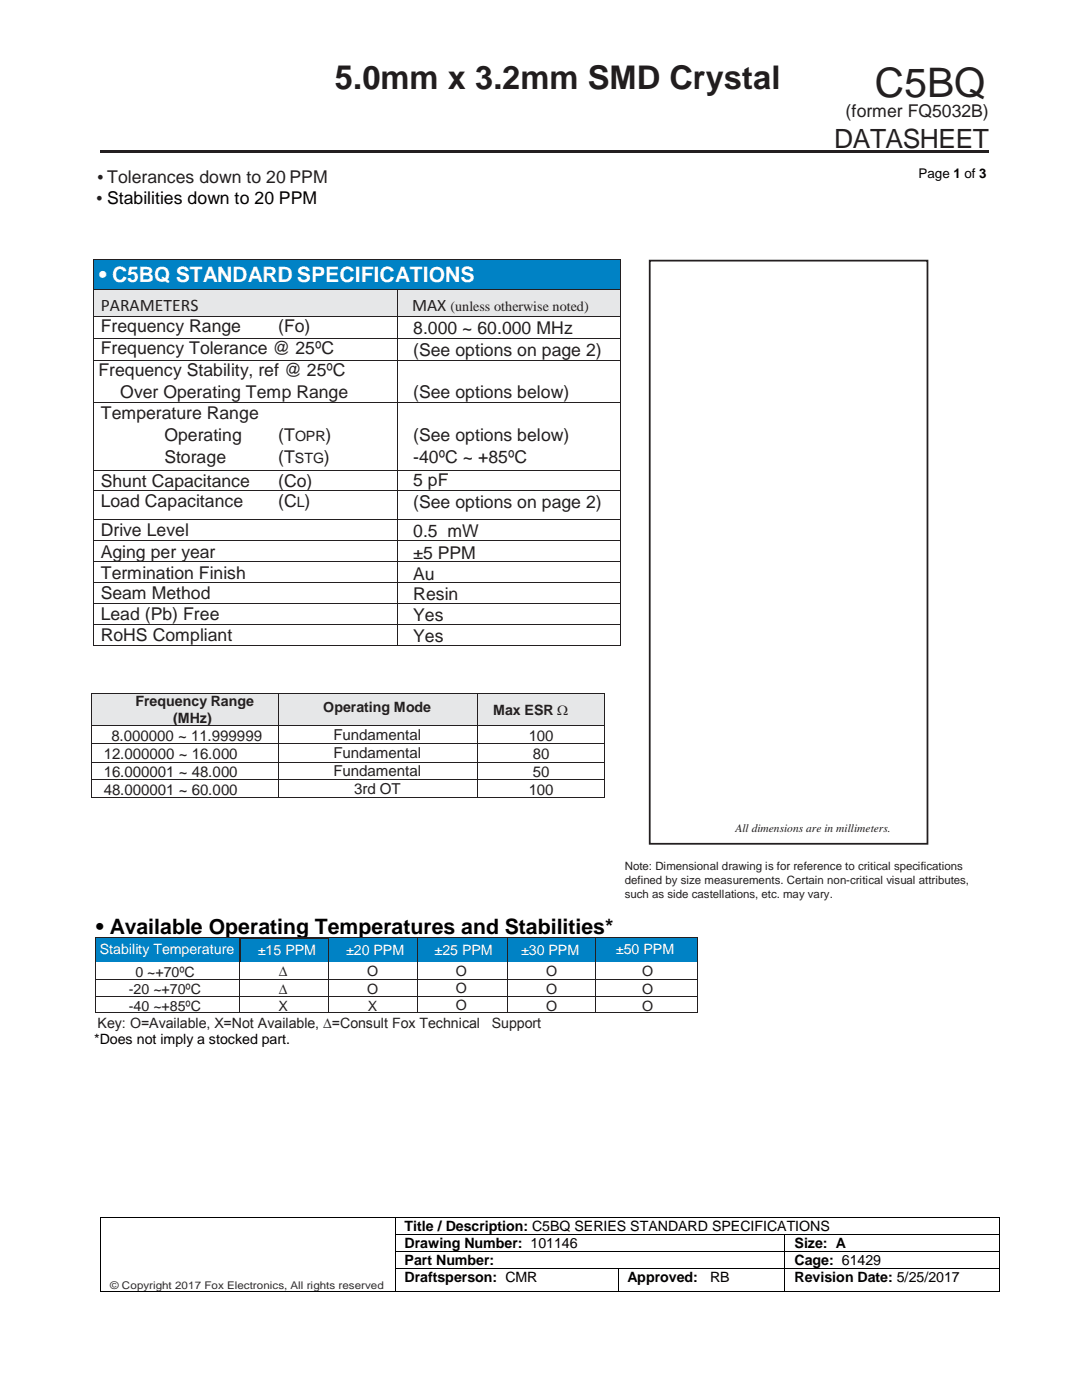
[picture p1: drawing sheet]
<svg xmlns="http://www.w3.org/2000/svg" width="216mm" height="279mm" viewBox="0 0 216 279" stroke-linecap="round" stroke-linejoin="round" font-family="sans-serif">
<defs><g id="words">
<text font-size="8.1" fill="#231f20" x="174.6" y="19.3">C5BQ</text>
<text font-size="6.5" fill="#211d1e" x="66.8" y="17.8">5.0mm x 3.2mm SMD Crystal</text>
<text font-size="5.3" fill="#231f20" x="166.5" y="29.6">DATASHEET</text>
<text font-size="4.2" fill="#fff" x="19.8" y="56.2">• C5BQ STANDARD SPECIFICATIONS</text>
<text font-size="4.2" fill="#010202" x="19.2" y="186.4">• Available Operating Temperatures and Stabilities*</text>
<g font-size="3.5" fill="#231f20">
<text x="168.7" y="23.4">(former FQ5032B)</text>
<text x="19.3" y="40.7">• Stabilities down to 20 PPM</text>
<text x="19.4" y="36.5">• Tolerances down to 20 PPM</text>
<text x="20.1" y="62">PARAMETERS</text>
<text x="82.2" y="62">MAX</text>
<text x="20.1" y="66.3">Frequency Range</text>
<text x="20.1" y="70.7">Frequency Tolerance @ 25ºC</text>
<text x="55.5" y="66.3">(Fo)</text>
<text x="82.5" y="66.7">8.000 ~ 60.000 MHz</text>
<text x="82.5" y="71">(See options on page 2)</text>
<text x="19.6" y="75.1">Frequency Stability, ref @ 25ºC</text>
<text x="20.1" y="83.6">Temperature Range</text>
<text x="24" y="79.3">Over Operating Temp Range</text>
<text x="82.5" y="79.5">(See options below)</text>
<text x="32.8" y="88">Operating</text>
<text x="55.5" y="88">(T</text>
<text x="65" y="88">)</text>
<text x="82.5" y="88.1">(See options below)</text>
<text x="32.8" y="92.4">Storage</text>
<text x="55.5" y="92.3">(T</text>
<text x="64.6" y="92.3">)</text>
<text x="82.5" y="92.4">-40ºC ~ +85ºC</text>
<text x="20.1" y="97.2">Shunt Capacitance</text>
<text x="20.1" y="101.2">Load Capacitance</text>
<text x="55.5" y="97.2">(Co)</text>
<text x="55.5" y="101.2">(C )</text>
<text x="82.5" y="97">5 pF</text>
<text x="82.5" y="101.4">(See options on page 2)</text>
<text x="20.1" y="107">Drive Level</text>
<text x="82.5" y="107.1">0.5 mW</text>
<text x="20.1" y="111.3">Aging per year</text>
<text x="82.5" y="111.5">±5 PPM</text>
<text x="20.1" y="115.5">Termination Finish</text>
<text x="20.1" y="119.6">Seam Method</text>
<text x="82.5" y="115.7">Au</text>
<text x="82.5" y="119.8">Resin</text>
<text x="20.1" y="123.8">Lead (Pb) Free</text>
<text x="82.5" y="124">Yes</text>
<text x="20.1" y="128">RoHS Compliant</text>
<text x="82.5" y="128.1">Yes</text>
</g>
<g font-size="3" fill="#231f20">
<text x="22.2" y="147.8">8.000000 ~ 11.999999</text>
<text x="66.5" y="147.6">Fundamental</text>
<text x="105.5" y="147.8">100</text>
<text x="20.7" y="151.4">12.000000 ~ 16.000</text>
<text x="20.7" y="155">16.000001 ~ 48.000</text>
<text x="66.5" y="151.2">Fundamental</text>
<text x="66.5" y="154.8">Fundamental</text>
<text x="106.3" y="151.4">80</text>
<text x="106.3" y="155">50</text>
<text x="20.7" y="158.6">48.000001 ~ 60.000</text>
<text x="70.7" y="158.4">3rd OT</text>
<text x="105.5" y="158.6">100</text>
</g>
<g font-size="2.8" fill="#231f20">
<text x="89.9" y="62">(unless otherwise noted)</text>
<text x="58.9" y="88">OPR</text>
<text x="58.8" y="92.3">STG</text>
<text x="59.2" y="101.2">L</text>
<text x="27" y="141">Frequency Range</text>
<text x="64.5" y="142">Operating Mode</text>
<text x="98.4" y="142.7">Max ESR Ω</text>
<text x="34.5" y="144.3">(MHz)</text>
<text x="27" y="194.9">0 ~+70ºC</text>
<text x="55.7" y="194.9">∆</text>
<text x="73.2" y="194.9">O</text>
<text x="91" y="194.7">O</text>
<text x="109" y="194.9">O</text>
<text x="128.1" y="194.9">O</text>
<text x="25.7" y="198.4">-20 ~+70ºC</text>
<text x="25.7" y="201.8">-40 ~+85ºC</text>
<text x="55.6" y="201.8">X</text>
<text x="55.7" y="198.4">∆</text>
<text x="73.2" y="198.4">O</text>
<text x="73.4" y="201.8">X</text>
<text x="91" y="198.2">O</text>
<text x="91" y="201.6">O</text>
<text x="109" y="198.4">O</text>
<text x="109" y="201.8">O</text>
<text x="128.1" y="198.4">O</text>
<text x="128.1" y="201.7">O</text>
<text x="19.5" y="205.1">Key: O=Available, X=Not Available, ∆=Consult Fox Technical</text>
<text x="98.1" y="205.1">Support</text>
</g>
<g font-size="2.8" fill="#fff">
<text x="19.9" y="190.5">Stability Temperature</text>
<text x="51.4" y="190.7">±15 PPM</text>
<text x="69" y="190.5">±20 PPM</text>
<text x="86.7" y="190.5">±25 PPM</text>
<text x="104" y="190.6">±30 PPM</text>
<text x="122.9" y="190.5">±50 PPM</text>
</g>
<g font-size="2.8">
<text x="18.8" y="208.3">*Does not imply a stocked part.</text>
<text x="80.7" y="245.6">Title / Description: C5BQ SERIES STANDARD SPECIFICATIONS</text>
<text x="80.7" y="249">Drawing Number: 101146</text>
<text x="158.5" y="249">Size: A</text>
<text x="80.7" y="252.5">Part Number:</text>
<text x="80.7" y="255.9">Draftsperson: CMR</text>
<text x="125.2" y="255.9">Approved:</text>
<text x="141.7" y="255.9">RB</text>
<text x="158.5" y="252.5">Cage: 61429</text>
<text x="158.5" y="255.9">Revision Date: 5/25/2017</text>
</g>
<text font-size="2.7" x="183.3" y="35.5">Page 1 of 3</text>
<g font-size="2.3" fill="#231f20">
<text x="146.7" y="166.1">All dimensions are in millimeters.</text>
<text x="124.7" y="173.7">Note: Dimensional drawing is for reference to critical specifications</text>
<text x="124.7" y="176.4">defined by size measurements. Certain non-critical visual attributes,</text>
<text x="124.7" y="179.2">such as side castellations, etc. may vary.</text>
</g>
<text font-size="2.1" fill="#2d2d2d" x="22" y="257.2">© Copyright 2017 Fox Electronics, All rights reserved</text>
</g></defs>
<path d="M20 29.9h177.3v.6h-177.3z" fill-rule="evenodd" fill="#231f20"/>
<g fill="#000">
<path d="M20 242.9h.2v.2h-.2zM20 246.3h.2v.2h-.2zM20 249.8h.2v.1h-.2zM20 253.2h.2v.1h-.2zM20 257.7h.2v.2h-.2zM78.8 242.9h.2v.2h-.2zM78.8 246.3h.2v.2h-.2zM78.8 249.8h.2v.1h-.2zM78.8 253.2h.2v.1h-.2zM78.8 257.7h.2v.2h-.2zM123.2 253.2h.2v.1h-.2zM123.2 257.7h.2v.2h-.2z"/>
<path d="M156.5 246.3h.2v.2h-.2zM156.5 249.8h.2v.1h-.2zM156.5 253.2h.2v.1h-.2zM156.5 257.7h.2v.2h-.2zM199.4 242.9h.2v.2h-.2zM199.4 246.3h.2v.2h-.2zM199.4 249.8h.2v.1h-.2zM199.4 253.2h.2v.1h-.2zM199.4 257.7h.2v.2h-.2z"/>
</g>
<g fill="none" stroke="#000" stroke-width=".2">
<path d="M20.1 243.1v3.2M20.1 246.5v3.3M20.1 249.9v3.3M20.1 253.3v4.4M20.2 243h58.6M20.2 257.8h58.6M78.9 243.1v3.2M78.9 246.5v3.3M78.9 249.9v3.3M78.9 253.3v4.4M79 243h120.4M79 246.4h77.5"/>
<path d="M79 249.9h77.5M79 253.2h44.2M79 257.8h44.2M123.3 253.3v4.4M123.4 253.2h33.1M123.4 257.8h33.1M156.6 246.5v3.3M156.6 249.9v3.3M156.6 253.3v4.4M156.7 246.4h42.7M156.7 249.9h42.7M156.7 253.2h42.7"/>
<path d="M156.7 257.8h42.7M199.5 243.1v3.2M199.5 246.5v3.3M199.5 249.9v3.3M199.5 253.3v4.4"/>
</g>
<path d="M15.9 181.4h106v25.4h-106z" fill-rule="evenodd" fill="#fff"/>
<path d="M18.7 51.8h104.9v5.9h-104.9z" fill-rule="evenodd" fill="#0082c5"/>
<path d="M18.7 51.8h104.9v5.4h-104.9z" fill="#0082c5"/>
<path d="M18.5 51.6h.2v.2h-.2z" fill="#231f20"/>
<path d="M18.7 51.7h105" fill="none" stroke="#231f20" stroke-width=".2"/>
<path d="M123.7 51.6h.1v.2h-.1z" fill="#231f20"/>
<path d="M18.6 51.8v5.9M123.7 51.8v5.9" fill="none" stroke="#231f20" stroke-width=".2"/>
<g fill="#e6e7e8">
<path d="M18.7 57.9h60.5v5.3h-60.5z" fill-rule="evenodd"/>
<path d="M79.4 57.9h44.2v5.3h-44.2z" fill-rule="evenodd"/>
</g>
<g fill="#e6e7e8">
<path d="M18.7 57.9h60.5v5h-60.5z"/>
<path d="M79.4 57.9h44.2v5h-44.2z"/>
</g>
<path d="M18.5 57.7h.2v.2h-.2z" fill="#231f20"/>
<path d="M18.7 57.8h60.5" fill="none" stroke="#231f20" stroke-width=".2"/>
<path d="M79.2 57.7h.2v.2h-.2z" fill="#231f20"/>
<path d="M79.4 57.8h44.3" fill="none" stroke="#231f20" stroke-width=".2"/>
<path d="M123.7 57.7h.1v.2h-.1z" fill="#231f20"/>
<path d="M18.6 57.9v5.3M79.3 57.9v5.3M123.7 57.9v5.3" fill="none" stroke="#231f20" stroke-width=".2"/>
<path d="M18.5 63.2h.2v.1h-.2z" fill="#231f20"/>
<path d="M18.7 63.2h34.8" fill="none" stroke="#231f20" stroke-width=".2"/>
<path d="M53.5 63.2h.1v.1h-.1z" fill="#231f20"/>
<path d="M53.6 63.2h25.6" fill="none" stroke="#231f20" stroke-width=".2"/>
<path d="M79.2 63.2h.2v.1h-.2z" fill="#231f20"/>
<path d="M79.4 63.2h44.3" fill="none" stroke="#231f20" stroke-width=".2"/>
<path d="M123.7 63.2h.1v.1h-.1z" fill="#231f20"/>
<path d="M18.6 63.3v4.3M79.3 63.3v4.3M123.7 63.3v4.3" fill="none" stroke="#231f20" stroke-width=".2"/>
<path d="M18.5 67.6h.2v.1h-.2z" fill="#231f20"/>
<path d="M18.7 67.6h34.8" fill="none" stroke="#231f20" stroke-width=".2"/>
<path d="M53.5 67.6h.1v.1h-.1z" fill="#231f20"/>
<path d="M53.6 67.6h25.6" fill="none" stroke="#231f20" stroke-width=".2"/>
<path d="M79.2 67.6h.2v.1h-.2z" fill="#231f20"/>
<path d="M79.4 67.6h44.3" fill="none" stroke="#231f20" stroke-width=".2"/>
<path d="M123.7 67.6h.1v.1h-.1z" fill="#231f20"/>
<path d="M18.6 67.7v4.2M79.3 67.7v4.2M123.7 67.7v4.2" fill="none" stroke="#231f20" stroke-width=".2"/>
<path d="M18.5 71.9h.2v.2h-.2z" fill="#231f20"/>
<path d="M18.7 72h60.5" fill="none" stroke="#231f20" stroke-width=".2"/>
<path d="M79.2 71.9h.2v.2h-.2z" fill="#231f20"/>
<path d="M79.4 72h44.3" fill="none" stroke="#231f20" stroke-width=".2"/>
<path d="M123.7 71.9h.1v.2h-.1z" fill="#231f20"/>
<path d="M18.6 72.1v8.1M79.3 72.1v8.1M123.7 72.1v8.1" fill="none" stroke="#231f20" stroke-width=".2"/>
<path d="M18.5 80.2h.2v.2h-.2z" fill="#231f20"/>
<path d="M18.7 80.3h34.8" fill="none" stroke="#231f20" stroke-width=".2"/>
<path d="M53.5 80.2h.1v.2h-.1z" fill="#231f20"/>
<path d="M53.6 80.3h25.6" fill="none" stroke="#231f20" stroke-width=".2"/>
<path d="M79.2 80.2h.2v.2h-.2z" fill="#231f20"/>
<path d="M79.4 80.3h44.3" fill="none" stroke="#231f20" stroke-width=".2"/>
<path d="M123.7 80.2h.1v.2h-.1z" fill="#231f20"/>
<path d="M18.6 80.4v13.3M79.3 80.4v13.3M123.7 80.4v13.3" fill="none" stroke="#231f20" stroke-width=".2"/>
<path d="M18.5 93.7h.2v.2h-.2z" fill="#231f20"/>
<path d="M18.7 93.8h34.8" fill="none" stroke="#231f20" stroke-width=".2"/>
<path d="M53.5 93.7h.1v.2h-.1z" fill="#231f20"/>
<path d="M53.6 93.8h25.6" fill="none" stroke="#231f20" stroke-width=".2"/>
<path d="M79.2 93.7h.2v.2h-.2z" fill="#231f20"/>
<path d="M79.4 93.8h44.3" fill="none" stroke="#231f20" stroke-width=".2"/>
<path d="M123.7 93.7h.1v.2h-.1z" fill="#231f20"/>
<path d="M18.6 93.9v3.8M79.3 93.9v3.8M123.7 93.9v3.8" fill="none" stroke="#231f20" stroke-width=".2"/>
<path d="M18.5 97.7h.2v.2h-.2z" fill="#231f20"/>
<path d="M18.7 97.8h34.8" fill="none" stroke="#231f20" stroke-width=".2"/>
<path d="M53.5 97.7h.1v.2h-.1z" fill="#231f20"/>
<path d="M53.6 97.8h25.6" fill="none" stroke="#231f20" stroke-width=".2"/>
<path d="M79.2 97.7h.2v.2h-.2z" fill="#231f20"/>
<path d="M79.4 97.8h44.3" fill="none" stroke="#231f20" stroke-width=".2"/>
<path d="M123.7 97.7h.1v.2h-.1z" fill="#231f20"/>
<path d="M18.6 97.9v5.6M79.3 97.9v5.6M123.7 97.9v5.6" fill="none" stroke="#231f20" stroke-width=".2"/>
<path d="M18.5 103.5h.2v.2h-.2z" fill="#231f20"/>
<path d="M18.7 103.6h34.8" fill="none" stroke="#231f20" stroke-width=".2"/>
<path d="M53.5 103.5h.1v.2h-.1z" fill="#231f20"/>
<path d="M53.6 103.6h25.6" fill="none" stroke="#231f20" stroke-width=".2"/>
<path d="M79.2 103.5h.2v.2h-.2z" fill="#231f20"/>
<path d="M79.4 103.6h44.3" fill="none" stroke="#231f20" stroke-width=".2"/>
<path d="M123.7 103.5h.1v.2h-.1z" fill="#231f20"/>
<path d="M18.6 103.7v4.2M79.3 103.7v4.2M123.7 103.7v4.2" fill="none" stroke="#231f20" stroke-width=".2"/>
<path d="M18.5 107.9h.2v.1h-.2z" fill="#231f20"/>
<path d="M18.7 107.9h60.5" fill="none" stroke="#231f20" stroke-width=".2"/>
<path d="M79.2 107.9h.2v.1h-.2z" fill="#231f20"/>
<path d="M79.4 107.9h44.3" fill="none" stroke="#231f20" stroke-width=".2"/>
<path d="M123.7 107.9h.1v.1h-.1z" fill="#231f20"/>
<path d="M18.6 108v4.1M79.3 108v4.1M123.7 108v4.1" fill="none" stroke="#231f20" stroke-width=".2"/>
<path d="M18.5 112.1h.2v.1h-.2z" fill="#231f20"/>
<path d="M18.7 112.1h60.5" fill="none" stroke="#231f20" stroke-width=".2"/>
<path d="M79.2 112.1h.2v.1h-.2z" fill="#231f20"/>
<path d="M79.4 112.1h44.3" fill="none" stroke="#231f20" stroke-width=".2"/>
<path d="M123.7 112.1h.1v.1h-.1z" fill="#231f20"/>
<path d="M18.6 112.2v4M79.3 112.2v4M123.7 112.2v4" fill="none" stroke="#231f20" stroke-width=".2"/>
<path d="M18.5 116.2h.2v.2h-.2z" fill="#231f20"/>
<path d="M18.7 116.3h60.5" fill="none" stroke="#231f20" stroke-width=".2"/>
<path d="M79.2 116.2h.2v.2h-.2z" fill="#231f20"/>
<path d="M79.4 116.3h44.3" fill="none" stroke="#231f20" stroke-width=".2"/>
<path d="M123.7 116.2h.1v.2h-.1z" fill="#231f20"/>
<path d="M18.6 116.4v4M79.3 116.4v4M123.7 116.4v4" fill="none" stroke="#231f20" stroke-width=".2"/>
<path d="M18.5 120.4h.2v.1h-.2z" fill="#231f20"/>
<path d="M18.7 120.4h60.5" fill="none" stroke="#231f20" stroke-width=".2"/>
<path d="M79.2 120.4h.2v.1h-.2z" fill="#231f20"/>
<path d="M79.4 120.4h44.3" fill="none" stroke="#231f20" stroke-width=".2"/>
<path d="M123.7 120.4h.1v.1h-.1z" fill="#231f20"/>
<path d="M18.6 120.5v4M79.3 120.5v4M123.7 120.5v4" fill="none" stroke="#231f20" stroke-width=".2"/>
<path d="M18.5 124.5h.2v.2h-.2z" fill="#231f20"/>
<path d="M18.7 124.6h60.5" fill="none" stroke="#231f20" stroke-width=".2"/>
<path d="M79.2 124.5h.2v.2h-.2z" fill="#231f20"/>
<path d="M79.4 124.6h44.3" fill="none" stroke="#231f20" stroke-width=".2"/>
<path d="M123.7 124.5h.1v.2h-.1z" fill="#231f20"/>
<path d="M18.6 124.7v4" fill="none" stroke="#231f20" stroke-width=".2"/>
<path d="M18.5 128.7h.2v.2h-.2z" fill="#231f20"/>
<path d="M18.7 128.8h60.5M79.3 124.7v4" fill="none" stroke="#231f20" stroke-width=".2"/>
<path d="M79.2 128.7h.2v.2h-.2z" fill="#231f20"/>
<path d="M79.4 128.8h44.3M123.7 124.7v4" fill="none" stroke="#231f20" stroke-width=".2"/>
<path d="M123.7 128.7h.1v.2h-.1z" fill="#231f20"/>
<path d="M16.9 137h105.1v24.4h-105.1z" fill-rule="evenodd" fill="#fff"/>
<g fill="#e6e7e8">
<path d="M18.3 138.5h37.2v6.2h-37.2z"/>
<path d="M18.3 138.5h37.2v3.1h-37.2z"/>
<path d="M18.3 141.6h37.2v3.1h-37.2z"/>
<path d="M55.7 138.5h39.5v6.2h-39.5z"/>
<path d="M55.7 138.5h39.5v4.2h-39.5z"/>
<path d="M95.4 138.5h25.2v6.2h-25.2z"/>
<path d="M95.4 139.9h25.2v3.4h-25.2z"/>
</g>
<path d="M18.1 138.3h.2v.2h-.2z" fill="#231f20"/>
<path d="M18.3 138.4h37.2" fill="none" stroke="#231f20" stroke-width=".2"/>
<path d="M55.5 138.3h.2v.2h-.2z" fill="#231f20"/>
<path d="M55.7 138.4h39.5" fill="none" stroke="#231f20" stroke-width=".2"/>
<path d="M95.2 138.3h.1v.2h-.1z" fill="#231f20"/>
<path d="M95.3 138.4h25.3" fill="none" stroke="#231f20" stroke-width=".2"/>
<path d="M120.6 138.3h.1v.2h-.1z" fill="#231f20"/>
<path d="M18.2 138.5v6.2M55.6 138.5v6.2M95.3 138.5v6.2M120.7 138.5v6.2" fill="none" stroke="#231f20" stroke-width=".2"/>
<path d="M18.1 144.7h.2v.2h-.2z" fill="#231f20"/>
<path d="M18.3 144.8h37.2" fill="none" stroke="#231f20" stroke-width=".2"/>
<path d="M55.5 144.7h.2v.2h-.2z" fill="#231f20"/>
<path d="M55.7 144.8h39.5" fill="none" stroke="#231f20" stroke-width=".2"/>
<path d="M95.2 144.7h.1v.2h-.1z" fill="#231f20"/>
<path d="M95.3 144.8h25.3" fill="none" stroke="#231f20" stroke-width=".2"/>
<path d="M120.6 144.7h.1v.2h-.1z" fill="#231f20"/>
<path d="M18.2 144.9v3.5M55.6 144.9v3.5M95.3 144.9v3.5M120.7 144.9v3.5" fill="none" stroke="#231f20" stroke-width=".2"/>
<path d="M18.1 148.4h.2v.1h-.2z" fill="#231f20"/>
<path d="M18.3 148.5h37.2" fill="none" stroke="#231f20" stroke-width=".2"/>
<path d="M55.5 148.4h.2v.1h-.2z" fill="#231f20"/>
<path d="M55.7 148.5h39.5" fill="none" stroke="#231f20" stroke-width=".2"/>
<path d="M95.2 148.4h.1v.1h-.1z" fill="#231f20"/>
<path d="M95.3 148.5h25.3" fill="none" stroke="#231f20" stroke-width=".2"/>
<path d="M120.6 148.4h.1v.1h-.1z" fill="#231f20"/>
<path d="M18.2 148.5v3.5M55.6 148.5v3.5M95.3 148.5v3.5M120.7 148.5v3.5" fill="none" stroke="#231f20" stroke-width=".2"/>
<path d="M18.1 152h.2v.2h-.2z" fill="#231f20"/>
<path d="M18.3 152.1h37.2" fill="none" stroke="#231f20" stroke-width=".2"/>
<path d="M55.5 152h.2v.2h-.2z" fill="#231f20"/>
<path d="M55.7 152.1h39.5" fill="none" stroke="#231f20" stroke-width=".2"/>
<path d="M95.2 152h.1v.2h-.1z" fill="#231f20"/>
<path d="M95.3 152.1h25.3" fill="none" stroke="#231f20" stroke-width=".2"/>
<path d="M120.6 152h.1v.2h-.1z" fill="#231f20"/>
<path d="M18.2 152.2v3.3M55.6 152.2v3.3M95.3 152.2v3.3M120.7 152.2v3.3" fill="none" stroke="#231f20" stroke-width=".2"/>
<path d="M18.1 155.5h.2v.2h-.2z" fill="#231f20"/>
<path d="M18.3 155.6h37.2" fill="none" stroke="#231f20" stroke-width=".2"/>
<path d="M55.5 155.5h.2v.2h-.2z" fill="#231f20"/>
<path d="M55.7 155.6h39.5" fill="none" stroke="#231f20" stroke-width=".2"/>
<path d="M95.2 155.5h.1v.2h-.1z" fill="#231f20"/>
<path d="M95.3 155.6h25.3" fill="none" stroke="#231f20" stroke-width=".2"/>
<path d="M120.6 155.5h.1v.2h-.1z" fill="#231f20"/>
<path d="M18.2 155.7v3.5" fill="none" stroke="#231f20" stroke-width=".2"/>
<path d="M18.1 159.2h.2v.1h-.2z" fill="#231f20"/>
<path d="M18.3 159.3h37.2M55.6 155.7v3.5" fill="none" stroke="#231f20" stroke-width=".2"/>
<path d="M55.5 159.2h.2v.1h-.2z" fill="#231f20"/>
<path d="M55.7 159.3h39.5M95.3 155.7v3.5" fill="none" stroke="#231f20" stroke-width=".2"/>
<path d="M95.2 159.2h.1v.1h-.1z" fill="#231f20"/>
<path d="M95.3 159.3h25.3M120.7 155.7v3.5" fill="none" stroke="#231f20" stroke-width=".2"/>
<path d="M120.6 159.2h.1v.1h-.1z" fill="#231f20"/>
<g fill="#0082c5">
<path d="M19.2 187.2h28.6v4.8h-28.6z"/>
<path d="M19.2 187.2h28.6v3.9h-28.6z"/>
<path d="M47.9 187.2h17.6v4.8h-17.6z"/>
<path d="M48.1 187.3h17.4v4.7h-17.4z"/>
<path d="M48.1 187.3h17.4v4h-17.4z"/>
</g>
<path d="M47.9 187.2h.2v.1h-.2z" fill="#231f20"/>
<path d="M48 187.3v4.7M48.1 187.2h17.4" fill="none" stroke="#231f20" stroke-width=".2"/>
<g fill="#0082c5">
<path d="M65.7 187.2h17.6v4.8h-17.6z"/>
<path d="M65.7 187.2h17.6v3.9h-17.6z"/>
<path d="M83.5 187.2h17.6v4.8h-17.6z"/>
<path d="M83.5 187.2h17.6v4h-17.6z"/>
<path d="M101.3 187.2h17.5v4.8h-17.5z"/>
<path d="M101.3 187.2h17.5v4h-17.5z"/>
<path d="M119 187.2h20.1v4.8h-20.1z"/>
<path d="M119 187.2h20.1v3.9h-20.1z"/>
</g>
<path d="M19 187h.2v.2h-.2z" fill="#231f20"/>
<path d="M19.2 187.1h28.6" fill="none" stroke="#231f20" stroke-width=".2"/>
<path d="M47.8 187h.1v.2h-.1z" fill="#231f20"/>
<path d="M47.9 187.1h17.6" fill="none" stroke="#231f20" stroke-width=".2"/>
<path d="M65.5 187h.2v.2h-.2z" fill="#231f20"/>
<path d="M65.7 187.1h17.6" fill="none" stroke="#231f20" stroke-width=".2"/>
<path d="M83.3 187h.2v.2h-.2z" fill="#231f20"/>
<path d="M83.5 187.1h17.6" fill="none" stroke="#231f20" stroke-width=".2"/>
<path d="M101.1 187h.2v.2h-.2z" fill="#231f20"/>
<path d="M101.3 187.1h17.5" fill="none" stroke="#231f20" stroke-width=".2"/>
<path d="M118.8 187h.2v.2h-.2z" fill="#231f20"/>
<path d="M119 187.1h20.1" fill="none" stroke="#231f20" stroke-width=".2"/>
<path d="M139.1 187h.1v.2h-.1z" fill="#231f20"/>
<path d="M19.1 187.2v8.2M47.8 187.2v8.2M65.6 187.2v8.2M83.4 187.2v8.2M101.2 187.2v8.2M118.9 187.2v8.2M139.1 187.2v8.2" fill="none" stroke="#231f20" stroke-width=".2"/>
<path d="M19 195.4h.2v.1h-.2z" fill="#231f20"/>
<path d="M19.2 195.5h28.6" fill="none" stroke="#231f20" stroke-width=".2"/>
<path d="M47.8 195.4h.1v.1h-.1z" fill="#231f20"/>
<path d="M47.9 195.5h17.6" fill="none" stroke="#231f20" stroke-width=".2"/>
<path d="M65.5 195.4h.2v.1h-.2z" fill="#231f20"/>
<path d="M65.7 195.5h17.6" fill="none" stroke="#231f20" stroke-width=".2"/>
<path d="M83.3 195.4h.2v.1h-.2z" fill="#231f20"/>
<path d="M83.5 195.5h17.6" fill="none" stroke="#231f20" stroke-width=".2"/>
<path d="M101.1 195.4h.2v.1h-.2z" fill="#231f20"/>
<path d="M101.3 195.5h17.5" fill="none" stroke="#231f20" stroke-width=".2"/>
<path d="M118.8 195.4h.2v.1h-.2z" fill="#231f20"/>
<path d="M119 195.5h20.1" fill="none" stroke="#231f20" stroke-width=".2"/>
<path d="M139.1 195.4h.1v.1h-.1z" fill="#231f20"/>
<path d="M19.1 195.5v3.4M47.8 195.5v3.4M65.6 195.5v3.4M83.4 195.5v3.4M101.2 195.5v3.4M118.9 195.5v3.4M139.1 195.5v3.4" fill="none" stroke="#231f20" stroke-width=".2"/>
<path d="M19 198.9h.2v.2h-.2z" fill="#231f20"/>
<path d="M19.2 199h28.6" fill="none" stroke="#231f20" stroke-width=".2"/>
<path d="M47.8 198.9h.1v.2h-.1z" fill="#231f20"/>
<path d="M47.9 199h17.6" fill="none" stroke="#231f20" stroke-width=".2"/>
<path d="M65.5 198.9h.2v.2h-.2z" fill="#231f20"/>
<path d="M65.7 199h17.6" fill="none" stroke="#231f20" stroke-width=".2"/>
<path d="M83.3 198.9h.2v.2h-.2z" fill="#231f20"/>
<path d="M83.5 199h17.6" fill="none" stroke="#231f20" stroke-width=".2"/>
<path d="M101.1 198.9h.2v.2h-.2z" fill="#231f20"/>
<path d="M101.3 199h17.5" fill="none" stroke="#231f20" stroke-width=".2"/>
<path d="M118.8 198.9h.2v.2h-.2z" fill="#231f20"/>
<path d="M119 199h20.1" fill="none" stroke="#231f20" stroke-width=".2"/>
<path d="M139.1 198.9h.1v.2h-.1z" fill="#231f20"/>
<path d="M19.1 199.1v3" fill="none" stroke="#231f20" stroke-width=".2"/>
<path d="M19 202.1h.2v.1h-.2z" fill="#231f20"/>
<path d="M47.8 199.1v3M19.2 202.1h28.6" fill="none" stroke="#231f20" stroke-width=".2"/>
<path d="M47.8 202.1h.1v.1h-.1z" fill="#231f20"/>
<path d="M65.6 199.1v3M47.9 202.1h17.6" fill="none" stroke="#231f20" stroke-width=".2"/>
<path d="M65.5 202.1h.2v.1h-.2z" fill="#231f20"/>
<path d="M83.4 199.1v3M65.7 202.1h17.6" fill="none" stroke="#231f20" stroke-width=".2"/>
<path d="M83.3 202.1h.2v.1h-.2z" fill="#231f20"/>
<path d="M101.2 199.1v3M83.5 202.1h17.6" fill="none" stroke="#231f20" stroke-width=".2"/>
<path d="M101.1 202.1h.2v.1h-.2z" fill="#231f20"/>
<path d="M118.9 199.1v3M101.3 202.1h17.5" fill="none" stroke="#231f20" stroke-width=".2"/>
<path d="M118.8 202.1h.2v.1h-.2z" fill="#231f20"/>
<path d="M139.1 199.1v3M119 202.1h20.1" fill="none" stroke="#231f20" stroke-width=".2"/>
<path d="M139.1 202.1h.1v.1h-.1z" fill="#231f20"/>
<path d="M129.6 52h55.5v116.4h-55.5z" fill="none" stroke="#231f20" stroke-width=".35"/>
<g fill="#fff">
<path d="M13.9 31.8h97.2v15.5h-97.2z" fill-rule="evenodd"/>
<path d="M180.7 31.8h19.7v5.9h-19.7z" fill-rule="evenodd"/>
<path d="M122 170.2h76v11.2h-76z" fill-rule="evenodd"/>
</g>
<use href="#words"/>
</svg>
